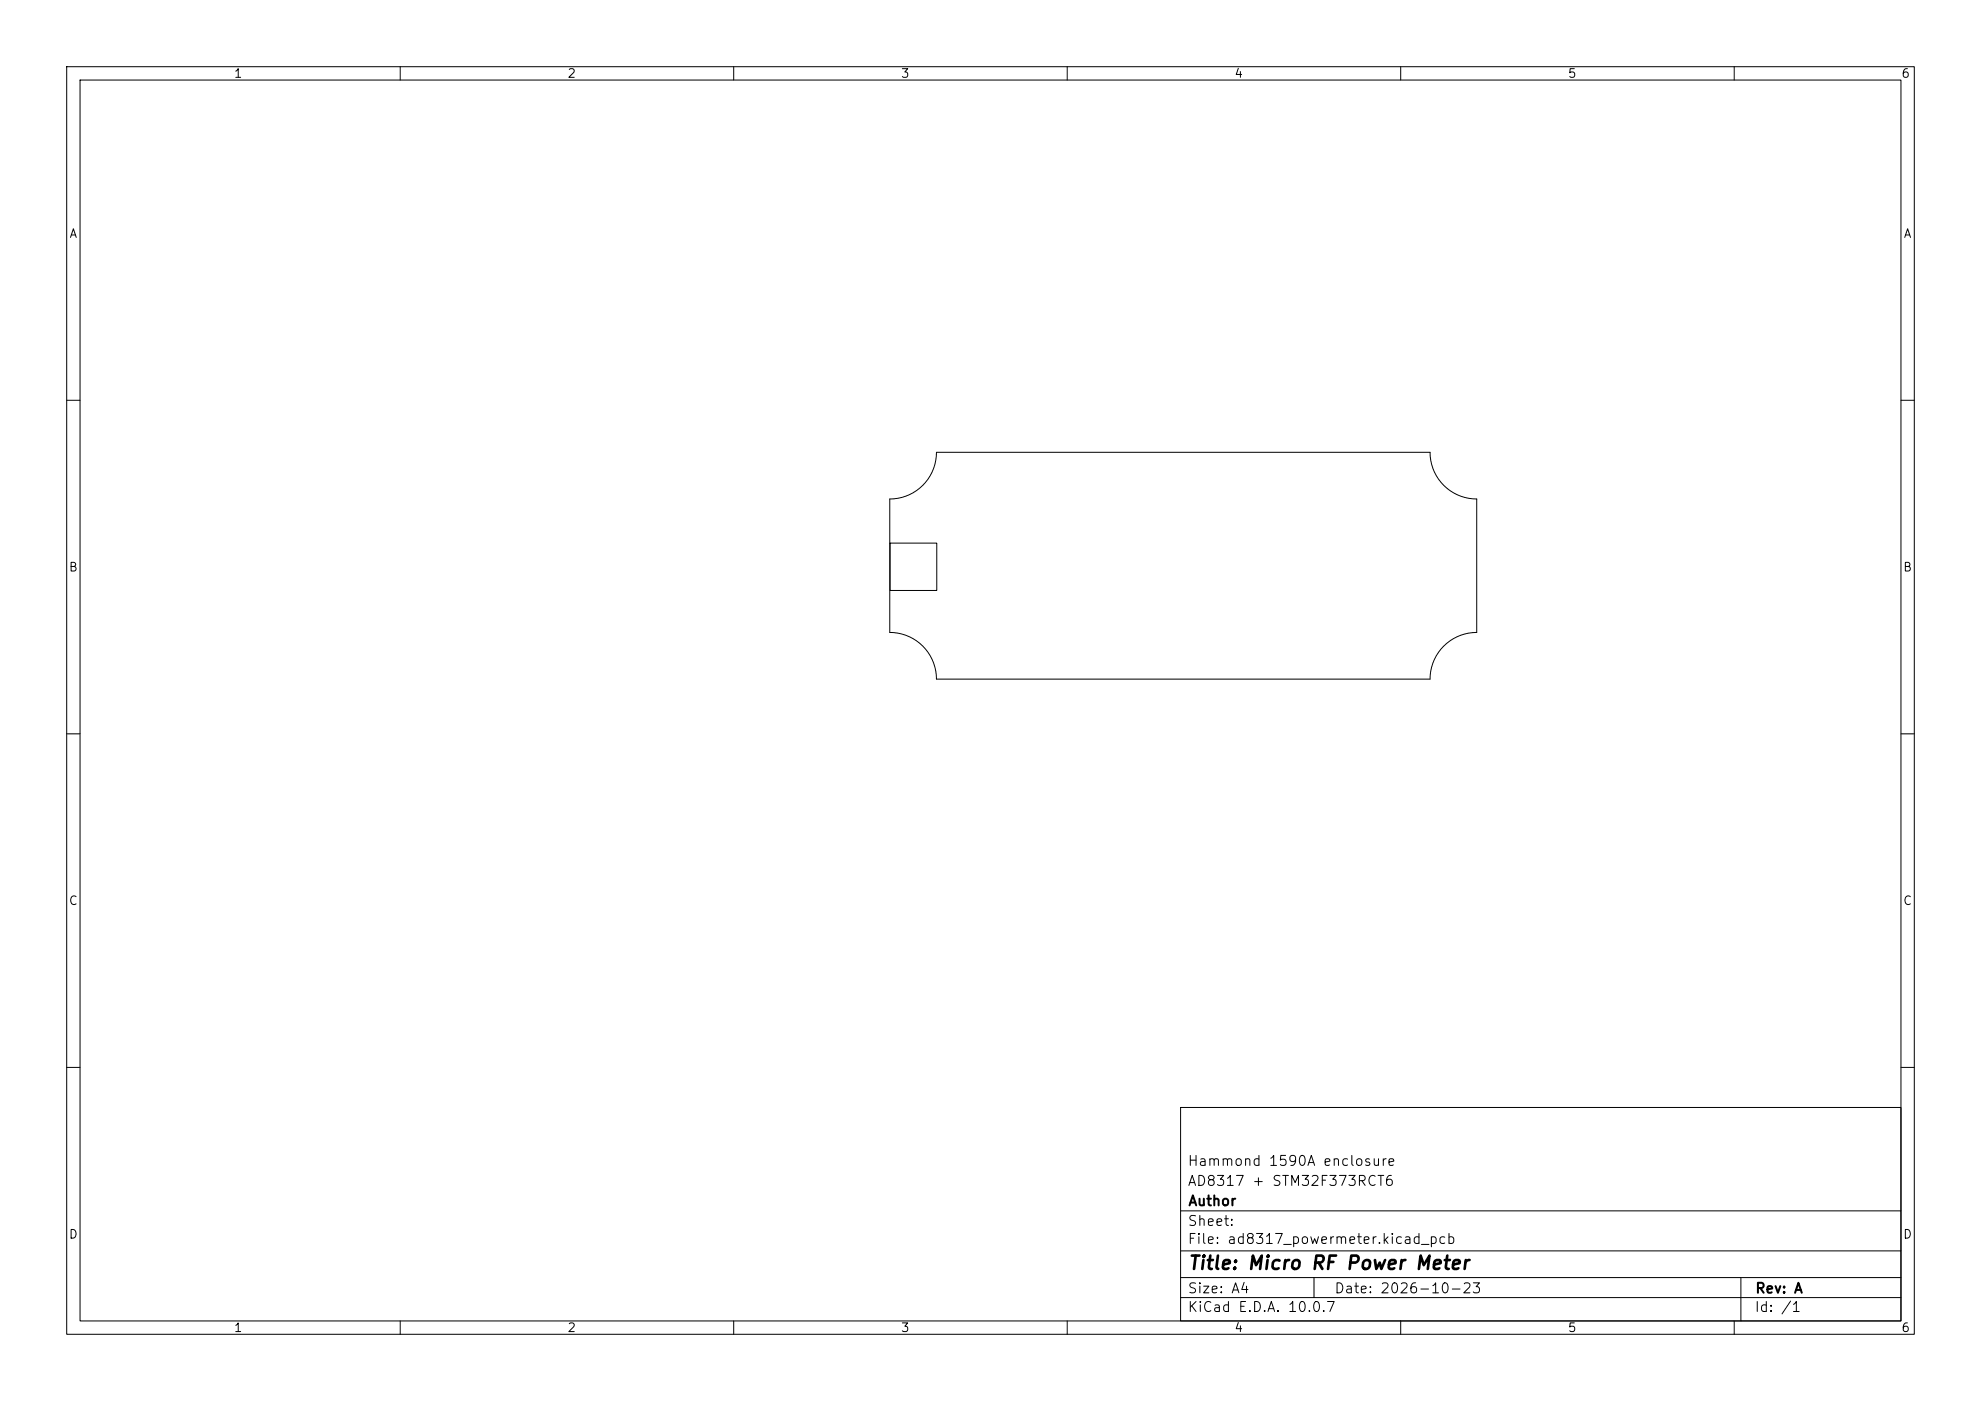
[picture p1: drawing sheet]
<svg xmlns="http://www.w3.org/2000/svg" width="297mm" height="210mm" viewBox="0 0 297 210" stroke-linecap="round" stroke-linejoin="round" font-family="sans-serif">
<defs><g id="words">
<text font-size="2" x="178" y="190.8">Title: Micro RF Power Meter</text>
<g font-size="1.5">
<text x="178" y="178.1">AD8317 + STM32F373RCT6</text>
<text x="178" y="175.1">Hammond 1590A enclosure</text>
<text x="178" y="184.1">Sheet:</text>
<text x="178" y="181.1">Author</text>
<text x="178" y="186.8">File: ad8317_powermeter.kicad_pcb</text>
<text x="178" y="197">KiCad E.D.A. 10.0.7</text>
<text x="178" y="194.2">Size: A4</text>
<text x="200" y="194.2">Date: 2026-10-23</text>
<text x="263" y="197">Id: /1</text>
<text x="263" y="194.2">Rev: A</text>
</g>
<g font-size="1.3">
<text x="35" y="12">1</text>
<text x="85" y="12">2</text>
<text x="135" y="12">3</text>
<text x="185" y="12">4</text>
<text x="235" y="12">5</text>
<text x="285" y="12">6</text>
<text x="10.3" y="36">A</text>
<text x="285.3" y="36">A</text>
<text x="10.2" y="86">B</text>
<text x="285.2" y="86">B</text>
<text x="10.2" y="136">C</text>
<text x="285.2" y="136">C</text>
<text x="10.2" y="186">D</text>
<text x="285.2" y="186">D</text>
<text x="35" y="200">1</text>
<text x="85" y="200">2</text>
<text x="135" y="200">3</text>
<text x="185" y="200">4</text>
<text x="235" y="200">5</text>
<text x="285" y="200">6</text>
</g>
</g></defs>
<g fill="none" stroke="#000" stroke-width=".15">
<path d="M10 10h277v190h-277zM12 12h273v186h-273zM60 10v2M110 10v2M160 10v2M210 10v2M260 10v2M10 60h2M140.4 67.8h74a7 7 0 0 0 7 7v20a7 7 0 0 0-7 7h-74a7 7 0 0 0-7-7v-20a7 7 0 0 0 7-7zM285 60h2M133.4 81.4h7v7.1h-7zM10 110h2"/>
<path d="M285 110h2M10 160h2M177 166h108v32h-108zM285 160h2M60 198v2M110 198v2M160 198v2M177 194.5h108M177 191.5h108M177 187.5h108M177 181.5h108M197 191.5v3"/>
<path d="M210 198v2M260 198v2M261 191.5v6.5"/>
</g>
<use href="#words"/>
</svg>
